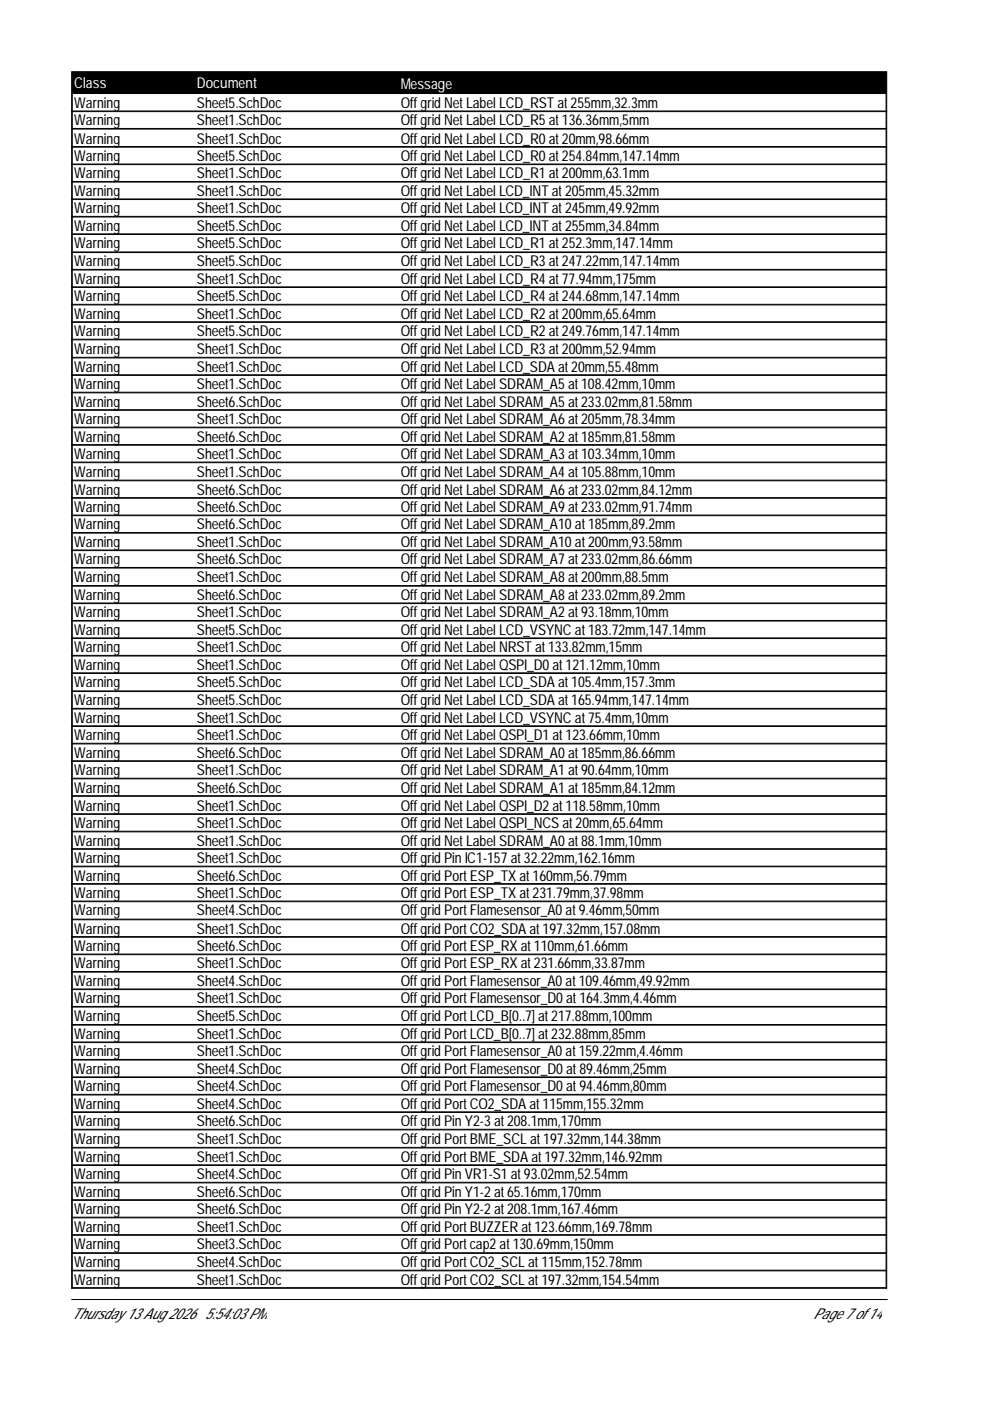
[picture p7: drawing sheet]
<svg xmlns="http://www.w3.org/2000/svg" width="210mm" height="297mm" viewBox="0 0 210 297" stroke-linecap="round" stroke-linejoin="round" font-family="sans-serif">
<defs><g id="words">
<g font-size="3.2" fill="#fff">
<text x="15.7" y="18.7">Class</text>
<text x="41.7" y="18.7">Document</text>
<text x="85" y="19">Message</text>
</g>
<g font-size="3.2">
<text x="15.7" y="22.9">Warning</text>
<text x="41.7" y="22.9">Sheet5.SchDoc</text>
<text x="85" y="22.9">Offgrid NetLabel LCD_RST at255mm,32.3mm</text>
<text x="15.7" y="26.6">Warning</text>
<text x="41.7" y="26.6">Sheet1.SchDoc</text>
<text x="85" y="26.6">Offgrid NetLabel LCD_R5at136.36mm,5mm</text>
<text x="15.7" y="30.4">Warning</text>
<text x="15.7" y="34.1">Warning</text>
<text x="41.7" y="30.4">Sheet1.SchDoc</text>
<text x="41.7" y="34.1">Sheet5.SchDoc</text>
<text x="85" y="30.4">Offgrid NetLabel LCD_R0at20mm,98.66mm</text>
<text x="85" y="34.1">Offgrid NetLabel LCD_R0at254.84mm,147.14mm</text>
<text x="15.7" y="37.8">Warning</text>
<text x="15.7" y="41.5">Warning</text>
<text x="41.7" y="37.8">Sheet1.SchDoc</text>
<text x="41.7" y="41.5">Sheet1.SchDoc</text>
<text x="85" y="37.8">Offgrid NetLabel LCD_R1 at200mm,63.1mm</text>
<text x="85" y="41.5">Offgrid NetLabel LCD_INT at205mm,45.32mm</text>
<text x="15.7" y="45.2">Warning</text>
<text x="41.7" y="45.2">Sheet1.SchDoc</text>
<text x="85" y="45.2">Offgrid NetLabel LCD_INT at245mm,49.92mm</text>
<text x="15.7" y="48.9">Warning</text>
<text x="15.7" y="52.6">Warning</text>
<text x="41.7" y="48.9">Sheet5.SchDoc</text>
<text x="41.7" y="52.6">Sheet5.SchDoc</text>
<text x="85" y="48.9">Offgrid NetLabel LCD_INT at255mm,34.84mm</text>
<text x="85" y="52.6">Offgrid NetLabel LCD_R1 at252.3mm,147.14mm</text>
<text x="15.7" y="56.5">Warning</text>
<text x="41.7" y="56.5">Sheet5.SchDoc</text>
<text x="85" y="56.5">Offgrid NetLabel LCD_R3at247.22mm,147.14mm</text>
<text x="15.7" y="60.2">Warning</text>
<text x="15.7" y="63.9">Warning</text>
<text x="41.7" y="60.2">Sheet1.SchDoc</text>
<text x="41.7" y="63.9">Sheet5.SchDoc</text>
<text x="85" y="60.2">Offgrid NetLabel LCD_R4at77.94mm,175mm</text>
<text x="85" y="63.9">Offgrid NetLabel LCD_R4at244.68mm,147.14mm</text>
<text x="15.7" y="67.6">Warning</text>
<text x="15.7" y="71.3">Warning</text>
<text x="41.7" y="67.6">Sheet1.SchDoc</text>
<text x="41.7" y="71.3">Sheet5.SchDoc</text>
<text x="85" y="67.6">Offgrid NetLabel LCD_R2at200mm,65.64mm</text>
<text x="85" y="71.3">Offgrid NetLabel LCD_R2at249.76mm,147.14mm</text>
<text x="15.7" y="75">Warning</text>
<text x="41.7" y="75">Sheet1.SchDoc</text>
<text x="85" y="75">Offgrid NetLabel LCD_R3at200mm,52.94mm</text>
<text x="15.7" y="78.8">Warning</text>
<text x="15.7" y="82.5">Warning</text>
<text x="41.7" y="78.8">Sheet1.SchDoc</text>
<text x="41.7" y="82.5">Sheet1.SchDoc</text>
<text x="85" y="78.8">Offgrid NetLabel LCD_SDA at20mm,55.48mm</text>
<text x="85" y="82.5">Offgrid NetLabel SDRAM_A5at108.42mm,10mm</text>
<text x="15.7" y="86.2">Warning</text>
<text x="15.7" y="89.9">Warning</text>
<text x="41.7" y="86.2">Sheet6.SchDoc</text>
<text x="41.7" y="89.9">Sheet1.SchDoc</text>
<text x="85" y="86.2">Offgrid NetLabel SDRAM_A5at233.02mm,81.58mm</text>
<text x="85" y="89.9">Offgrid NetLabel SDRAM_A6at205mm,78.34mm</text>
<text x="15.7" y="93.6">Warning</text>
<text x="41.7" y="93.6">Sheet6.SchDoc</text>
<text x="85" y="93.6">Offgrid NetLabel SDRAM_A2at185mm,81.58mm</text>
<text x="15.7" y="97.3">Warning</text>
<text x="15.7" y="101.2">Warning</text>
<text x="41.7" y="97.3">Sheet1.SchDoc</text>
<text x="41.7" y="101.2">Sheet1.SchDoc</text>
<text x="85" y="97.3">Offgrid NetLabel SDRAM_A3at103.34mm,10mm</text>
<text x="85" y="101.2">Offgrid NetLabel SDRAM_A4at105.88mm,10mm</text>
<text x="15.7" y="104.9">Warning</text>
<text x="41.7" y="104.9">Sheet6.SchDoc</text>
<text x="85" y="104.9">Offgrid NetLabel SDRAM_A6at233.02mm,84.12mm</text>
<text x="15.7" y="108.6">Warning</text>
<text x="15.7" y="112.3">Warning</text>
<text x="41.7" y="108.6">Sheet6.SchDoc</text>
<text x="41.7" y="112.3">Sheet6.SchDoc</text>
<text x="85" y="108.6">Offgrid NetLabel SDRAM_A9at233.02mm,91.74mm</text>
<text x="85" y="112.3">Offgrid NetLabel SDRAM_A10at185mm,89.2mm</text>
<text x="15.7" y="116">Warning</text>
<text x="15.7" y="119.7">Warning</text>
<text x="41.7" y="116">Sheet1.SchDoc</text>
<text x="41.7" y="119.7">Sheet6.SchDoc</text>
<text x="85" y="116">Offgrid NetLabel SDRAM_A10at200mm,93.58mm</text>
<text x="85" y="119.7">Offgrid NetLabel SDRAM_A7 at233.02mm,86.66mm</text>
<text x="15.7" y="123.4">Warning</text>
<text x="41.7" y="123.4">Sheet1.SchDoc</text>
<text x="85" y="123.4">Offgrid NetLabel SDRAM_A8at200mm,88.5mm</text>
<text x="15.7" y="127.2">Warning</text>
<text x="15.7" y="130.9">Warning</text>
<text x="41.7" y="127.2">Sheet6.SchDoc</text>
<text x="41.7" y="130.9">Sheet1.SchDoc</text>
<text x="85" y="127.2">Offgrid NetLabel SDRAM_A8at233.02mm,89.2mm</text>
<text x="85" y="130.9">Offgrid NetLabel SDRAM_A2at93.18mm,10mm</text>
<text x="15.7" y="134.6">Warning</text>
<text x="41.7" y="134.6">Sheet5.SchDoc</text>
<text x="85" y="134.6">Offgrid NetLabel LCD_VSYNC at183.72mm,147.14mm</text>
<text x="15.7" y="138.3">Warning</text>
<text x="15.7" y="142">Warning</text>
<text x="41.7" y="138.3">Sheet1.SchDoc</text>
<text x="41.7" y="142">Sheet1.SchDoc</text>
<text x="85" y="138.3">Offgrid NetLabel NRST at133.82mm,15mm</text>
<text x="85" y="142">Offgrid NetLabel QSPI_D0at121.12mm,10mm</text>
<text x="15.7" y="145.7">Warning</text>
<text x="15.7" y="149.5">Warning</text>
<text x="41.7" y="145.7">Sheet5.SchDoc</text>
<text x="41.7" y="149.5">Sheet5.SchDoc</text>
<text x="85" y="145.7">Offgrid NetLabel LCD_SDA at105.4mm,157.3mm</text>
<text x="85" y="149.5">Offgrid NetLabel LCD_SDA at165.94mm,147.14mm</text>
<text x="15.7" y="153.2">Warning</text>
<text x="41.7" y="153.2">Sheet1.SchDoc</text>
<text x="85" y="153.2">Offgrid NetLabel LCD_VSYNC at75.4mm,10mm</text>
<text x="15.7" y="156.9">Warning</text>
<text x="15.7" y="160.7">Warning</text>
<text x="41.7" y="156.9">Sheet1.SchDoc</text>
<text x="41.7" y="160.7">Sheet6.SchDoc</text>
<text x="85" y="156.9">Offgrid NetLabel QSPI_D1 at123.66mm,10mm</text>
<text x="85" y="160.7">Offgrid NetLabel SDRAM_A0at185mm,86.66mm</text>
<text x="15.7" y="164.4">Warning</text>
<text x="41.7" y="164.4">Sheet1.SchDoc</text>
<text x="85" y="164.4">Offgrid NetLabel SDRAM_A1 at90.64mm,10mm</text>
<text x="15.7" y="168.1">Warning</text>
<text x="15.7" y="171.9">Warning</text>
<text x="41.7" y="168.1">Sheet6.SchDoc</text>
<text x="41.7" y="171.9">Sheet1.SchDoc</text>
<text x="85" y="168.1">Offgrid NetLabel SDRAM_A1 at185mm,84.12mm</text>
<text x="85" y="171.9">Offgrid NetLabel QSPI_D2at118.58mm,10mm</text>
<text x="15.7" y="175.6">Warning</text>
<text x="15.7" y="179.3">Warning</text>
<text x="41.7" y="175.6">Sheet1.SchDoc</text>
<text x="41.7" y="179.3">Sheet1.SchDoc</text>
<text x="85" y="175.6">Offgrid NetLabel QSPI_NCS at20mm,65.64mm</text>
<text x="85" y="179.3">Offgrid NetLabel SDRAM_A0at88.1mm,10mm</text>
<text x="15.7" y="183">Warning</text>
<text x="41.7" y="183">Sheet1.SchDoc</text>
<text x="85" y="183">Offgrid Pin IC1-157 at32.22mm,162.16mm</text>
<text x="15.7" y="186.7">Warning</text>
<text x="15.7" y="190.4">Warning</text>
<text x="41.7" y="186.7">Sheet6.SchDoc</text>
<text x="41.7" y="190.4">Sheet1.SchDoc</text>
<text x="85" y="186.7">Offgrid PortESP_TX at160mm,56.79mm</text>
<text x="85" y="190.4">Offgrid PortESP_TX at231.79mm,37.98mm</text>
<text x="15.7" y="194.1">Warning</text>
<text x="15.7" y="197.9">Warning</text>
<text x="41.7" y="194.1">Sheet4.SchDoc</text>
<text x="41.7" y="197.9">Sheet1.SchDoc</text>
<text x="85" y="194.1">Offgrid PortFlamesensor_A0at9.46mm,50mm</text>
<text x="85" y="197.9">Offgrid PortCO2_SDA at197.32mm,157.08mm</text>
<text x="15.7" y="201.6">Warning</text>
<text x="41.7" y="201.6">Sheet6.SchDoc</text>
<text x="85" y="201.6">Offgrid PortESP_RX at110mm,61.66mm</text>
<text x="15.7" y="205.3">Warning</text>
<text x="15.7" y="209">Warning</text>
<text x="41.7" y="205.3">Sheet1.SchDoc</text>
<text x="41.7" y="209">Sheet4.SchDoc</text>
<text x="85" y="205.3">Offgrid PortESP_RX at231.66mm,33.87mm</text>
<text x="85" y="209">Offgrid PortFlamesensor_A0at109.46mm,49.92mm</text>
<text x="15.7" y="212.7">Warning</text>
<text x="41.7" y="212.7">Sheet1.SchDoc</text>
<text x="85" y="212.7">Offgrid PortFlamesensor_D0at164.3mm,4.46mm</text>
<text x="15.7" y="216.4">Warning</text>
<text x="15.7" y="220.3">Warning</text>
<text x="41.7" y="216.4">Sheet5.SchDoc</text>
<text x="41.7" y="220.3">Sheet1.SchDoc</text>
<text x="85" y="216.4">Offgrid PortLCD_B[0..7] at217.88mm,100mm</text>
<text x="85" y="220.3">Offgrid PortLCD_B[0..7] at232.88mm,85mm</text>
<text x="15.7" y="224">Warning</text>
<text x="15.7" y="227.7">Warning</text>
<text x="41.7" y="224">Sheet1.SchDoc</text>
<text x="41.7" y="227.7">Sheet4.SchDoc</text>
<text x="85" y="224">Offgrid PortFlamesensor_A0at159.22mm,4.46mm</text>
<text x="85" y="227.7">Offgrid PortFlamesensor_D0at89.46mm,25mm</text>
<text x="15.7" y="231.4">Warning</text>
<text x="41.7" y="231.4">Sheet4.SchDoc</text>
<text x="85" y="231.4">Offgrid PortFlamesensor_D0at94.46mm,80mm</text>
<text x="15.7" y="235.1">Warning</text>
<text x="15.7" y="238.8">Warning</text>
<text x="41.7" y="235.1">Sheet4.SchDoc</text>
<text x="41.7" y="238.8">Sheet6.SchDoc</text>
<text x="85" y="235.1">Offgrid PortCO2_SDA at115mm,155.32mm</text>
<text x="85" y="238.8">Offgrid Pin Y2-3at208.1mm,170mm</text>
<text x="15.7" y="242.5">Warning</text>
<text x="41.7" y="242.5">Sheet1.SchDoc</text>
<text x="85" y="242.5">Offgrid PortBME_SCL at197.32mm,144.38mm</text>
<text x="15.7" y="246.3">Warning</text>
<text x="15.7" y="250">Warning</text>
<text x="41.7" y="246.3">Sheet1.SchDoc</text>
<text x="41.7" y="250">Sheet4.SchDoc</text>
<text x="85" y="246.3">Offgrid PortBME_SDA at197.32mm,146.92mm</text>
<text x="85" y="250">Offgrid Pin VR1-S1 at93.02mm,52.54mm</text>
<text x="15.7" y="253.7">Warning</text>
<text x="15.7" y="257.4">Warning</text>
<text x="41.7" y="253.7">Sheet6.SchDoc</text>
<text x="41.7" y="257.4">Sheet6.SchDoc</text>
<text x="85" y="253.7">Offgrid Pin Y1-2at65.16mm,170mm</text>
<text x="85" y="257.4">Offgrid Pin Y2-2at208.1mm,167.46mm</text>
<text x="15.7" y="261.1">Warning</text>
<text x="41.7" y="261.1">Sheet1.SchDoc</text>
<text x="85" y="261.1">Offgrid PortBUZZER at123.66mm,169.78mm</text>
<text x="15.7" y="264.8">Warning</text>
<text x="15.7" y="268.7">Warning</text>
<text x="41.7" y="264.8">Sheet3.SchDoc</text>
<text x="41.7" y="268.7">Sheet4.SchDoc</text>
<text x="85" y="264.8">Offgrid Portcap2 at130.69mm,150mm</text>
<text x="85" y="268.7">Offgrid PortCO2_SCL at115mm,152.78mm</text>
<text x="15.7" y="272.4">Warning</text>
<text x="41.7" y="272.4">Sheet1.SchDoc</text>
<text x="85" y="272.4">Offgrid PortCO2_SCL at197.32mm,154.54mm</text>
<text x="15.2" y="279.7">Thursday 13Aug 2026 5:54:03PM</text>
<text x="172.4" y="279.7">Page 7 of14</text>
</g>
</g></defs>
<path d="M15.2 15.2h172.8v4.6h-172.8z" fill="#000" stroke="#000" stroke-width=".21"/>
<g fill="none" stroke="#000" stroke-width=".21">
<path d="M15.2 20v7.4h172.8v-7.4M15.3 20v7.4M187.9 20v7.4M15.2 23.7h172.8M15.2 23.5h172.8M15.2 27.5v25.9h172.8v-25.9M15.2 27.2h172.8M15.2 31.2h172.8M15.2 31.1h172.8M15.2 34.9h172.8M15.2 34.8h172.8M15.2 38.6h172.8"/>
<path d="M15.2 38.5h172.8M15.3 27.5v25.9M187.9 27.5v25.9M15.2 53.5h172.8v22.3h-172.8zM15.2 42.3h172.8M15.2 42.2h172.8M15.2 46h172.8M15.2 45.9h172.8M15.2 49.7h172.8M15.2 49.6h172.8M15.2 57.2h172.8M15.2 57.1h172.8"/>
<path d="M15.3 53.5v22.3M187.9 53.5v22.3M15.2 75.9h172.8v22.2h-172.8zM15.2 60.9h172.8M15.2 60.8h172.8M15.2 64.7h172.8M15.2 64.5h172.8M15.2 68.4h172.8M15.2 68.2h172.8M15.2 72.1h172.8M15.2 71.9h172.8M15.2 79.6h172.8"/>
<path d="M15.2 79.5h172.8M15.3 75.9v22.2M187.9 75.9v22.2M15.2 98.2v25.9h172.8v-25.9M15.2 83.3h172.8M15.2 83.2h172.8M15.2 87h172.8M15.2 86.9h172.8M15.2 90.7h172.8M15.2 90.6h172.8M15.2 94.4h172.8M15.2 94.3h172.8"/>
<path d="M15.2 98h172.8M15.3 98.2v25.9M187.9 98.2v25.9M15.2 101.9h172.8M15.2 101.8h172.8M15.2 105.6h172.8M15.2 105.5h172.8M15.2 109.3h172.8M15.2 109.2h172.8M15.2 113h172.8M15.2 112.9h172.8M15.2 116.7h172.8"/>
<path d="M15.2 116.6h172.8M15.2 124.3h172.8v22.2h-172.8zM15.2 120.4h172.8M15.2 120.3h172.8M15.2 128h172.8M15.2 127.8h172.8M15.2 131.7h172.8M15.2 131.5h172.8M15.2 135.4h172.8M15.2 135.3h172.8M15.2 139.1h172.8M15.2 139h172.8"/>
<path d="M15.3 124.3v22.2M187.9 124.3v22.2M15.2 146.6h172.8v22.2h-172.8zM15.2 142.8h172.8M15.2 142.7h172.8M15.2 150.3h172.8M15.2 150.2h172.8M15.2 154h172.8M15.2 153.9h172.8M15.2 157.7h172.8M15.2 157.6h172.8M15.3 146.6v22.2"/>
<path d="M187.9 146.6v22.2M15.2 169v25.9h172.8v-25.9M15.2 161.4h172.8M15.2 161.3h172.8M15.2 165.1h172.8M15.2 165h172.8M15.2 168.7h172.8M15.2 172.7h172.8M15.2 172.5h172.8M15.2 176.4h172.8M15.2 176.2h172.8M15.2 179.9h172.8"/>
<path d="M15.3 169v25.9M187.9 169v25.9M15.2 195h172.8v22.2h-172.8zM15.2 180.1h172.8M15.2 183.8h172.8M15.2 183.6h172.8M15.2 187.5h172.8M15.2 187.3h172.8M15.2 191.2h172.8M15.2 191h172.8M15.2 198.7h172.8M15.2 198.6h172.8"/>
<path d="M15.3 195v22.2M187.9 195v22.2M15.2 217.4h172.8v25.9h-172.8zM15.2 202.4h172.8M15.2 202.3h172.8M15.2 206.1h172.8M15.2 206h172.8M15.2 209.8h172.8M15.2 209.7h172.8M15.2 213.5h172.8M15.2 213.4h172.8M15.3 217.4v25.9"/>
<path d="M187.9 217.4v25.9M15.2 221.1h172.8M15.2 220.9h172.8M15.2 224.8h172.8M15.2 224.6h172.8M15.2 228.5h172.8M15.2 228.3h172.8M15.2 232.2h172.8M15.2 232h172.8M15.2 235.9h172.8M15.2 235.7h172.8M15.2 239.6h172.8"/>
<path d="M15.2 239.4h172.8M15.2 243.4h172.8v22.2h-172.8zM15.2 247.1h172.8M15.2 247h172.8M15.2 250.8h172.8M15.2 250.7h172.8M15.2 254.5h172.8M15.2 254.4h172.8M15.2 258.2h172.8M15.2 258.1h172.8M15.3 243.4v22.2M187.9 243.4v22.2"/>
<path d="M15.2 265.7h172.8v7.4h-172.8zM15.2 261.9h172.8M15.2 261.8h172.8M15.2 269.4h172.8M15.2 269.3h172.8M15.2 273h172.8M15.2 275.5h172.9M15.3 265.7v7.4M187.9 265.7v7.4"/>
</g>
<use href="#words"/>
</svg>
